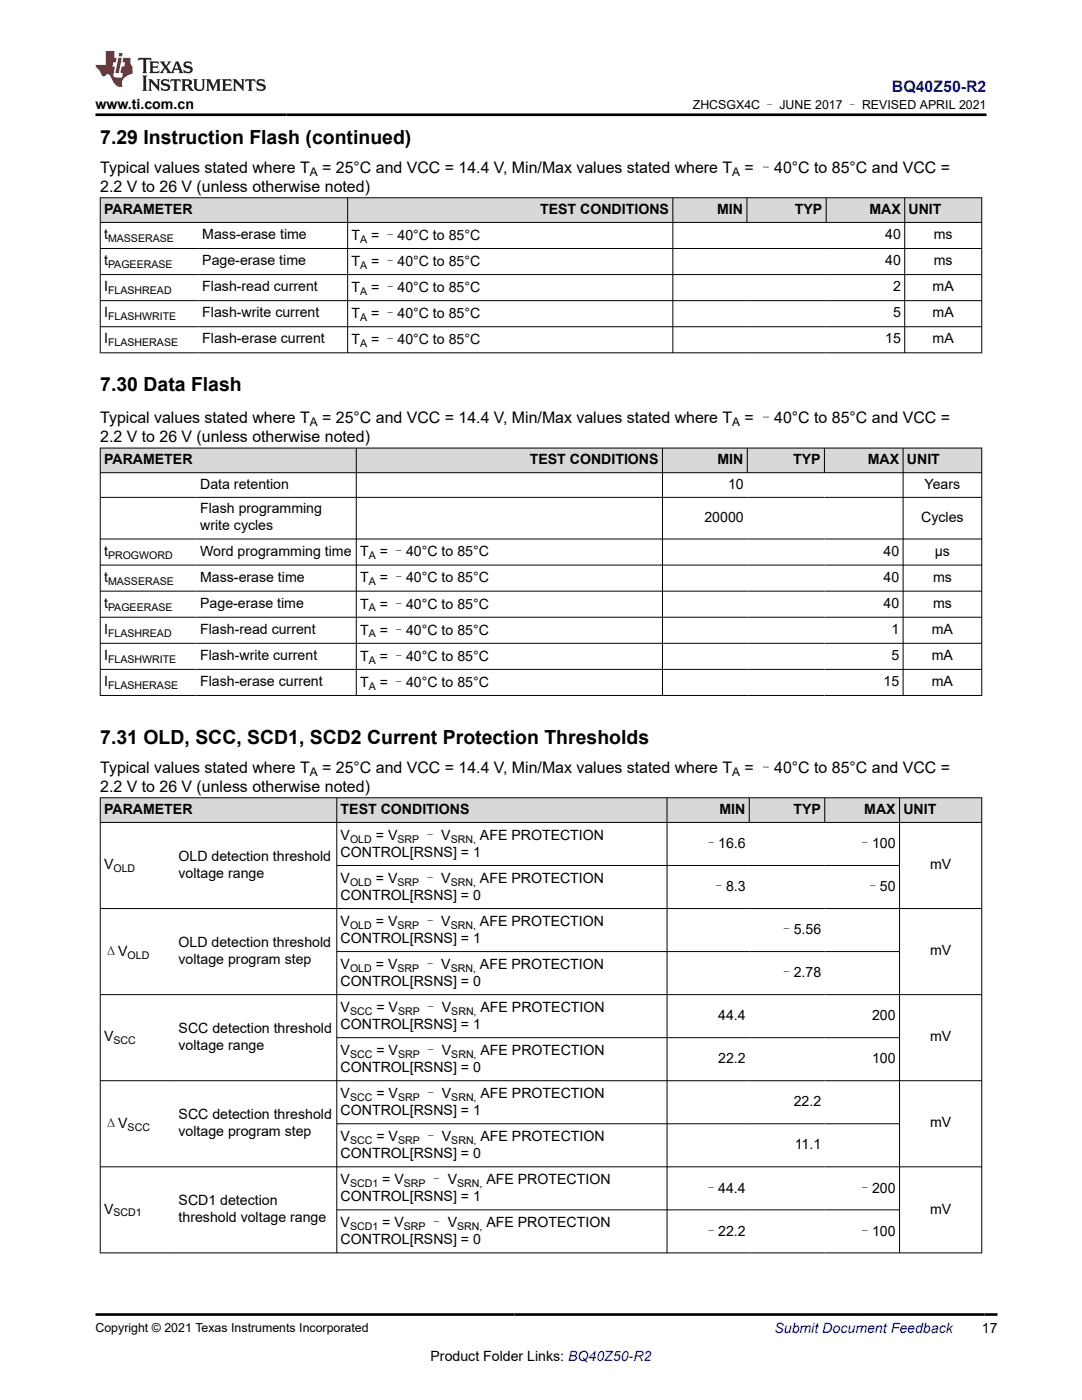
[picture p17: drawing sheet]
<svg xmlns="http://www.w3.org/2000/svg" width="216mm" height="279mm" viewBox="0 0 216 279" stroke-linecap="round" stroke-linejoin="round" font-family="sans-serif">
<defs><g id="words">
<g font-size="3.9">
<text x="20" y="28.7">7.29 Instruction Flash (continued)</text>
<text x="20" y="78">7.30 Data Flash</text>
<text x="20" y="148.5">7.31 OLD, SCC, SCD1, SCD2 Current Protection Thresholds</text>
</g>
<text font-size="3.2" fill="#00f" x="178" y="18.3">BQ40Z50-R2</text>
<g font-size="3.2">
<text x="20" y="34.5">Typical values stated where T</text>
<text x="64.3" y="34.5">= 25°C and VCC = 14.4 V, Min/Max values stated where T</text>
<text x="148.6" y="34.5">= –40°C to 85°C and VCC =</text>
<text x="20" y="38.3">2.2 V to 26 V (unless otherwise noted)</text>
<text x="20" y="84.5">Typical values stated where T</text>
<text x="20" y="88.3">2.2 V to 26 V (unless otherwise noted)</text>
<text x="64.3" y="84.5">= 25°C and VCC = 14.4 V, Min/Max values stated where T</text>
<text x="148.6" y="84.5">= –40°C to 85°C and VCC =</text>
<text x="20" y="154.3">Typical values stated where T</text>
<text x="64.3" y="154.3">= 25°C and VCC = 14.4 V, Min/Max values stated where T</text>
<text x="148.6" y="154.3">= –40°C to 85°C and VCC =</text>
<text x="20" y="158.1">2.2 V to 26 V (unless otherwise noted)</text>
</g>
<g font-size="2.8">
<text x="19" y="21.7">www.ti.com.cn</text>
<text x="20.8" y="47.7">t</text>
<text x="20.8" y="42.7">PARAMETER</text>
<text x="40.4" y="47.7">Mass-erase time</text>
<text x="70.1" y="47.9">T</text>
<text x="74.1" y="47.9">= –40°C to 85°C</text>
<text x="107.8" y="42.7">TEST CONDITIONS</text>
<text x="143.1" y="42.7">MIN</text>
<text x="158.6" y="42.7">TYP</text>
<text x="173.5" y="42.7">MAX</text>
<text x="176.6" y="47.7">40</text>
<text x="181.3" y="42.7">UNIT</text>
<text x="186.3" y="47.7">ms</text>
<text x="20.8" y="52.9">t</text>
<text x="40.4" y="52.9">Page-erase time</text>
<text x="70.1" y="53.1">T</text>
<text x="74.1" y="53.1">= –40°C to 85°C</text>
<text x="176.6" y="52.9">40</text>
<text x="186.3" y="52.9">ms</text>
<text x="20.8" y="58.1">I</text>
<text x="40.4" y="58.1">Flash-read current</text>
<text x="70.1" y="58.3">T</text>
<text x="74.1" y="58.3">= –40°C to 85°C</text>
<text x="178.2" y="58.1">2</text>
<text x="186.1" y="58.1">mA</text>
<text x="20.8" y="63.3">I</text>
<text x="40.4" y="63.3">Flash-write current</text>
<text x="70.1" y="63.5">T</text>
<text x="74.1" y="63.5">= –40°C to 85°C</text>
<text x="178.2" y="63.3">5</text>
<text x="186.1" y="63.3">mA</text>
<text x="20.8" y="68.5">I</text>
<text x="40.4" y="68.5">Flash-erase current</text>
<text x="70.1" y="68.7">T</text>
<text x="74.1" y="68.7">= –40°C to 85°C</text>
<text x="176.6" y="68.5">15</text>
<text x="186.1" y="68.5">mA</text>
<text x="20.8" y="92.6">PARAMETER</text>
<text x="105.7" y="92.6">TEST CONDITIONS</text>
<text x="143.2" y="92.6">MIN</text>
<text x="158.2" y="92.6">TYP</text>
<text x="173.2" y="92.6">MAX</text>
<text x="181" y="92.6">UNIT</text>
<text x="39.9" y="97.5">Data retention</text>
<text x="145.3" y="97.5">10</text>
<text x="184.5" y="97.5">Years</text>
<text x="39.9" y="102.5">Flash programming</text>
<text x="39.9" y="105.8">write cycles</text>
<text x="140.6" y="104.1">20000</text>
<text x="183.8" y="104.1">Cycles</text>
<text x="20.8" y="110.9">t</text>
<text x="39.9" y="110.9">Word programming time</text>
<text x="71.9" y="111">T</text>
<text x="75.8" y="111">= –40°C to 85°C</text>
<text x="176.3" y="110.9">40</text>
<text x="186.5" y="110.9">µs</text>
<text x="20.8" y="116.1">t</text>
<text x="39.9" y="116.1">Mass-erase time</text>
<text x="71.9" y="116.2">T</text>
<text x="75.8" y="116.2">= –40°C to 85°C</text>
<text x="176.3" y="116.1">40</text>
<text x="186.2" y="116.1">ms</text>
<text x="20.8" y="121.3">t</text>
<text x="39.9" y="121.3">Page-erase time</text>
<text x="71.9" y="121.5">T</text>
<text x="75.8" y="121.5">= –40°C to 85°C</text>
<text x="176.3" y="121.3">40</text>
<text x="186.2" y="121.3">ms</text>
<text x="20.8" y="126.5">I</text>
<text x="20.8" y="131.7">I</text>
<text x="39.9" y="126.5">Flash-read current</text>
<text x="39.9" y="131.7">Flash-write current</text>
<text x="71.9" y="126.7">T</text>
<text x="71.9" y="131.9">T</text>
<text x="75.8" y="126.7">= –40°C to 85°C</text>
<text x="75.8" y="131.9">= –40°C to 85°C</text>
<text x="177.9" y="126.5">1</text>
<text x="177.9" y="131.7">5</text>
<text x="185.9" y="126.5">mA</text>
<text x="185.9" y="131.7">mA</text>
<text x="20.8" y="136.9">I</text>
<text x="39.9" y="136.9">Flash-erase current</text>
<text x="71.9" y="137.1">T</text>
<text x="75.8" y="137.1">= –40°C to 85°C</text>
<text x="176.3" y="136.9">15</text>
<text x="185.9" y="136.9">mA</text>
<text x="20.8" y="162.4">PARAMETER</text>
<text x="68" y="162.4">TEST CONDITIONS</text>
<text x="68" y="167.6">V</text>
<text x="75" y="167.6">= V</text>
<text x="84.4" y="167.6">– V</text>
<text x="95.8" y="167.6">AFE PROTECTION</text>
<text x="143.6" y="162.4">MIN</text>
<text x="158.3" y="162.4">TYP</text>
<text x="172.5" y="162.4">MAX</text>
<text x="180.3" y="162.4">UNIT</text>
<text x="20.8" y="173.5">V</text>
<text x="35.6" y="171.8">OLD detection threshold</text>
<text x="68" y="171">CONTROL[RSNS] = 1</text>
<text x="140.5" y="169.3">–16.6</text>
<text x="171.2" y="169.3">–100</text>
<text x="185.6" y="173.5">mV</text>
<text x="35.6" y="175.2">voltage range</text>
<text x="68" y="176.2">V</text>
<text x="68" y="179.6">CONTROL[RSNS] = 0</text>
<text x="75" y="176.2">= V</text>
<text x="84.4" y="176.2">– V</text>
<text x="95.8" y="176.2">AFE PROTECTION</text>
<text x="142.1" y="177.9">–8.3</text>
<text x="172.8" y="177.9">–50</text>
<text x="68" y="184.8">V</text>
<text x="75" y="184.8">= V</text>
<text x="84.4" y="184.8">– V</text>
<text x="95.8" y="184.8">AFE PROTECTION</text>
<text x="20.8" y="190.8">ΔV</text>
<text x="35.6" y="188.9">OLD detection threshold</text>
<text x="68" y="188.2">CONTROL[RSNS] = 1</text>
<text x="155.5" y="186.5">–5.56</text>
<text x="185.6" y="190.6">mV</text>
<text x="35.6" y="192.3">voltage program step</text>
<text x="68" y="193.4">V</text>
<text x="68" y="196.8">CONTROL[RSNS] = 0</text>
<text x="75" y="193.4">= V</text>
<text x="84.4" y="193.4">– V</text>
<text x="95.8" y="193.4">AFE PROTECTION</text>
<text x="155.5" y="195.1">–2.78</text>
<text x="68" y="202">V</text>
<text x="75.1" y="202">= V</text>
<text x="84.6" y="202">– V</text>
<text x="95.9" y="202">AFE PROTECTION</text>
<text x="143.3" y="203.5">44.4</text>
<text x="174" y="203.5">200</text>
<text x="20.8" y="207.8">V</text>
<text x="35.6" y="206.1">SCC detection threshold</text>
<text x="35.6" y="209.5">voltage range</text>
<text x="68" y="205.4">CONTROL[RSNS] = 1</text>
<text x="185.6" y="207.8">mV</text>
<text x="68" y="210.6">V</text>
<text x="68" y="214">CONTROL[RSNS] = 0</text>
<text x="75.1" y="210.6">= V</text>
<text x="84.6" y="210.6">– V</text>
<text x="95.9" y="210.6">AFE PROTECTION</text>
<text x="143.3" y="212.1">22.2</text>
<text x="174" y="212.1">100</text>
<text x="68" y="219.2">V</text>
<text x="75.1" y="219.2">= V</text>
<text x="84.6" y="219.2">– V</text>
<text x="95.9" y="219.2">AFE PROTECTION</text>
<text x="158.4" y="220.7">22.2</text>
<text x="20.8" y="225.1">ΔV</text>
<text x="35.6" y="223.3">SCC detection threshold</text>
<text x="35.6" y="226.7">voltage program step</text>
<text x="68" y="222.5">CONTROL[RSNS] = 1</text>
<text x="68" y="227.7">V</text>
<text x="75.1" y="227.7">= V</text>
<text x="84.6" y="227.7">– V</text>
<text x="95.9" y="227.7">AFE PROTECTION</text>
<text x="185.6" y="225">mV</text>
<text x="68" y="231.1">CONTROL[RSNS] = 0</text>
<text x="158.6" y="229.3">11.1</text>
<text x="68" y="236.3">V</text>
<text x="68" y="239.7">CONTROL[RSNS] = 1</text>
<text x="76.3" y="236.3">= V</text>
<text x="85.7" y="236.3">– V</text>
<text x="97.1" y="236.3">AFE PROTECTION</text>
<text x="140.5" y="238">–44.4</text>
<text x="171.2" y="238">–200</text>
<text x="20.8" y="242.2">V</text>
<text x="35.6" y="240.5">SCD1 detection</text>
<text x="35.6" y="243.9">threshold voltage range</text>
<text x="68" y="244.9">V</text>
<text x="76.3" y="244.9">= V</text>
<text x="85.7" y="244.9">– V</text>
<text x="97.1" y="244.9">AFE PROTECTION</text>
<text x="185.6" y="242.2">mV</text>
<text x="68" y="248.3">CONTROL[RSNS] = 0</text>
<text x="140.5" y="246.6">–22.2</text>
<text x="171.2" y="246.6">–100</text>
<text x="195.9" y="266.1">17</text>
<text x="85.9" y="271.7">Product Folder Links: BQ40Z50-R2</text>
</g>
<text font-size="2.8" fill="#00f" x="154.5" y="266.1">Submit Document Feedback</text>
<g font-size="2.5">
<text x="138.2" y="21.8">ZHCSGX4C – JUNE 2017 – REVISED APRIL 2021</text>
<text x="19" y="265.8">Copyright © 2021 Texas Instruments Incorporated</text>
</g>
<g font-size="2.4">
<text x="61.8" y="35.1">A</text>
<text x="146.1" y="35.1">A</text>
<text x="61.8" y="85.1">A</text>
<text x="146.1" y="85.1">A</text>
<text x="61.8" y="154.9">A</text>
<text x="146.1" y="154.9">A</text>
</g>
<g font-size="2.1">
<text x="21.6" y="48.3">MASSERASE</text>
<text x="21.6" y="53.5">PAGEERASE</text>
<text x="71.9" y="48.4">A</text>
<text x="71.9" y="53.6">A</text>
<text x="21.6" y="58.7">FLASHREAD</text>
<text x="71.9" y="58.8">A</text>
<text x="21.6" y="63.9">FLASHWRITE</text>
<text x="71.9" y="64">A</text>
<text x="21.6" y="69.1">FLASHERASE</text>
<text x="71.9" y="69.2">A</text>
<text x="21.6" y="111.5">PROGWORD</text>
<text x="73.6" y="111.6">A</text>
<text x="21.6" y="116.7">MASSERASE</text>
<text x="73.6" y="116.8">A</text>
<text x="21.6" y="121.9">PAGEERASE</text>
<text x="73.6" y="122">A</text>
<text x="21.6" y="127.1">FLASHREAD</text>
<text x="73.6" y="127.2">A</text>
<text x="21.6" y="132.3">FLASHWRITE</text>
<text x="21.6" y="137.5">FLASHERASE</text>
<text x="73.6" y="132.4">A</text>
<text x="73.6" y="137.6">A</text>
<text x="69.9" y="168.2">OLD</text>
<text x="79.3" y="168.2">SRP</text>
<text x="89.9" y="168.2">SRN,</text>
<text x="22.6" y="174">OLD</text>
<text x="69.9" y="176.8">OLD</text>
<text x="79.3" y="176.8">SRP</text>
<text x="89.9" y="176.8">SRN,</text>
<text x="69.9" y="185.4">OLD</text>
<text x="79.3" y="185.4">SRP</text>
<text x="89.9" y="185.4">SRN,</text>
<text x="25.5" y="191.3">OLD</text>
<text x="69.9" y="193.9">OLD</text>
<text x="79.3" y="193.9">SRP</text>
<text x="89.9" y="193.9">SRN,</text>
<text x="69.9" y="202.5">SCC</text>
<text x="79.4" y="202.5">SRP</text>
<text x="90" y="202.5">SRN,</text>
<text x="22.6" y="208.4">SCC</text>
<text x="69.9" y="211.1">SCC</text>
<text x="79.4" y="211.1">SRP</text>
<text x="90" y="211.1">SRN,</text>
<text x="69.9" y="219.7">SCC</text>
<text x="79.4" y="219.7">SRP</text>
<text x="90" y="219.7">SRN,</text>
<text x="25.5" y="225.7">SCC</text>
<text x="69.9" y="228.3">SCC</text>
<text x="79.4" y="228.3">SRP</text>
<text x="90" y="228.3">SRN,</text>
<text x="69.9" y="236.9">SCD1</text>
<text x="80.6" y="236.9">SRP</text>
<text x="91.2" y="236.9">SRN,</text>
<text x="22.6" y="242.8">SCD1</text>
<text x="69.9" y="245.5">SCD1</text>
<text x="80.6" y="245.5">SRP</text>
<text x="91.2" y="245.5">SRN,</text>
</g>
</g></defs>
<g fill="#d8d8d8">
<path d="M20 39.5h175.9v4.9h-175.9z" fill-rule="evenodd"/>
<path d="M20.1 39.5h49.2v4.8h-49.2z" fill-rule="evenodd"/>
<path d="M69.4 39.5h64.8v4.8h-64.8z" fill-rule="evenodd"/>
<path d="M134.3 39.5h14.7v4.8h-14.7z" fill-rule="evenodd"/>
<path d="M149.1 39.5h15.7v4.8h-15.7z" fill-rule="evenodd"/>
<path d="M164.9 39.5h15.6v4.8h-15.6z" fill-rule="evenodd"/>
<path d="M180.6 39.5h15.2v4.8h-15.2z" fill-rule="evenodd"/>
</g>
<g fill="none" stroke="#000" stroke-width=".2">
<path d="M19.9 39.5h176.1M20 39.4v31.1M69.4 39.4v31.1M134.3 39.4v31.1M149 39.4v5.1M164.9 39.4v5.1M180.5 39.4v31.1M195.9 39.4v31.1M19.9 44.4h176.1M19.9 49.6h176.1M19.9 54.8h176.1M19.9 60h176.1"/>
<path d="M19.9 65.2h176.1M19.9 70.4h176.1"/>
</g>
<g fill="#d8d8d8">
<path d="M20 89.4h175.9v4.9h-175.9z" fill-rule="evenodd"/>
<path d="M20.1 89.5h50.9v4.8h-50.9z" fill-rule="evenodd"/>
<path d="M71.2 89.5h60.9v4.8h-60.9z" fill-rule="evenodd"/>
<path d="M132.3 89.5h16.8v4.8h-16.8z" fill-rule="evenodd"/>
<path d="M149.2 89.5h15.2v4.8h-15.2z" fill-rule="evenodd"/>
<path d="M164.6 89.5h15.5v4.8h-15.5z" fill-rule="evenodd"/>
<path d="M180.3 89.5h15.5v4.8h-15.5z" fill-rule="evenodd"/>
</g>
<g fill="none" stroke="#000" stroke-width=".2">
<path d="M19.9 89.4h176.1M19.9 94.3h176.1M19.9 99.3h176.1M20 89.4v49.5M71.1 89.4v49.5M132.2 89.4v49.5M149.1 89.4v5M164.5 89.4v5M180.2 89.4v49.5M195.9 89.4v49.5M19.9 107.6h176.1M19.9 112.8h176.1"/>
<path d="M19.9 118h176.1M19.9 123.2h176.1M19.9 128.4h176.1M19.9 133.6h176.1M19.9 138.8h176.1"/>
</g>
<g fill="#d8d8d8">
<path d="M20 159.2h175.9v4.9h-175.9z" fill-rule="evenodd"/>
<path d="M20.1 159.3h47v4.8h-47z" fill-rule="evenodd"/>
<path d="M67.3 159.3h65.7v4.8h-65.7z" fill-rule="evenodd"/>
<path d="M133.2 159.3h16.2v4.8h-16.2z" fill-rule="evenodd"/>
<path d="M149.6 159.3h14.9v4.8h-14.9z" fill-rule="evenodd"/>
<path d="M164.6 159.3h14.8v4.8h-14.8z" fill-rule="evenodd"/>
<path d="M179.6 159.3h16.2v4.8h-16.2z" fill-rule="evenodd"/>
</g>
<g fill="none" stroke="#000" stroke-width=".2">
<path d="M19.9 159.2h176.1M20 159.2v90.9M67.2 159.2v90.9M133.1 159.2v90.9M149.5 159.2v5M164.6 159.2v5M179.5 159.2v90.9M195.9 159.2v90.9M19.9 164.1h176.1M67.2 172.7h112.4M19.9 181.3h176.1M19.9 198.5h176.1"/>
<path d="M67.2 189.9h112.4M19.9 215.7h176.1M67.2 207.1h112.4M19.9 232.9h176.1M67.2 224.3h112.4M19.9 250h47.3M67.2 250h112.3M67.2 241.5h112.4M179.5 250h16.5"/>
</g>
<path d="M27.7 11.6l-.2 .5 .5-.2h.6v.1v2.2l-.2 .4h1l-.2-.4v-2.2v-.1h.5l.5 .2-.1-.5zM29.8 12.3l.2 .4v1.5l-.2 .4h1.9l.1-.6a1.08 1.08 0 0 1-1.3 .2v-.7h.6l.4 .2v-.7l-.4 .2h-.6v-.5l.2-.2a1 1 0 0 1 1 .3l-.1-.5zM31.8 12.3l1 1.1-1 1.2h.9l-.2-.2 .4-.8 .5 .8-.2 .2h1.6l-.2-.2 .1-.5h1l.1 .5-.1 .2h.9l-.2-.3-.8-2h-.5l-1 2.2-.8-1.1 .9-1.1h-.8l.2 .2-.5 .6-.3-.6 .1-.2zM35.2 12.7l.4 1h-.8zM36.8 12.4a.65 .65 0 0 0-.2 .7 .65 .65 0 0 0 .6 .5l.7 .1 .1 .3a.79 .79 0 0 1-.7 .4 .79 .79 0 0 1-.7-.5l.1 .7 .2-.1a.93 .93 0 0 0 1.1 .1 .93 .93 0 0 0 .4-1 1.46 1.46 0 0 0-1.2-.6l-.1-.3a1.09 1.09 0 0 1 1.2 .2l-.2-.6-.1 .1-.6-.2zM28.4 15.1l.2 .4v2.2l-.2 .4h1l-.2-.4v-2.2l.2-.4zM29.6 15.8l.2 .4v1.5l-.2 .4h.8l-.3-.4v-1.3l1.7 1.8v-2l.2-.4h-.8l.2 .2 .1 1.1-1.2-1.3zM32.3 15.9a.65 .65 0 0 0-.2 .8 .65 .65 0 0 0 .7 .4l.6 .2 .1 .2a.79 .79 0 0 1-.7 .4 .79 .79 0 0 1-.7-.5l.1 .7 .2-.1a.93 .93 0 0 0 1.1 .1 .93 .93 0 0 0 .4-.9 1.46 1.46 0 0 0-1.2-.6l-.1-.4a1.09 1.09 0 0 1 1.2 .2l-.2-.6-.1 .1-.6-.1zM34.1 15.8l-.1 .6a.63 .63 0 0 1 .7-.3l.1 1.6-.3 .4h1l-.2-.4v-1.6a.66 .66 0 0 1 .8 .3l-.1-.6zM36.2 15.8l.2 .4v1.5l-.2 .4h.9l-.2-.2v-.7h.5l.1 .2a.79 .79 0 0 0 1.2 .6l-1-.9a.61 .61 0 0 0 .6-.6 .61 .61 0 0 0-.5-.7zM36.9 16.1h.2a.47 .47 0 0 1 .5 .1 .47 .47 0 0 1 .1 .5l-.2 .1-.6 .1zM38.5 15.8l.2 .2a2.27 2.27 0 0 0 .4 2 1.04 1.04 0 0 0 1.7-.7v-1.3l.2-.2h-.8l.2 .4v1.1a.6 .6 0 0 1-.6 .6 .6 .6 0 0 1-.6-.6v-1.1l.3-.4zM41.1 15.8l.2 .4v1.5l-.2 .4h.7l-.2-.4v-1.4l.9 1.9 .8-1.9v1.4l-.2 .4h1l-.3-.4v-1.5l.3-.4h-.8l-.7 1.5-.7-1.5zM44.3 15.8l.2 .4v1.5l-.2 .4h1.9l.1-.6a1.09 1.09 0 0 1-1.3 .2v-.7h.6l.4 .2v-.6l-.4 .2h-.6v-.6l.2-.1a1.01 1.01 0 0 1 1 .3l-.1-.6zM46.4 15.8l.3 .4v1.5l-.3 .4h.8l-.2-.4v-1.3l1.6 1.8v-2l.2-.4h-.7l.2 .2v1.1l-1.2-1.3zM49 15.8l-.1 .6a.63 .63 0 0 1 .8-.3v1.6l-.3 .4h1l-.2-.4v-1.6a.66 .66 0 0 1 .8 .3l-.1-.6zM51.4 15.9a.65 .65 0 0 0-.2 .8 .65 .65 0 0 0 .6 .4l.6 .2 .2 .2a.79 .79 0 0 1-.8 .4 .79 .79 0 0 1-.6-.5l.1 .7 .2-.1a.93 .93 0 0 0 1 .1 .93 .93 0 0 0 .5-.9 1.46 1.46 0 0 0-1.3-.6l-.1-.4a1.09 1.09 0 0 1 1.3 .2l-.2-.6-.2 .1-.5-.1z" fill="#231f20"/>
<path d="M21.1 10.2v2.8h-2.1l.1 .3 .9 1a.95 .95 0 0 0 .9 .9 .59 .59 0 0 1 .6-.4 .59 .59 0 0 1 .5 .4l.4 .7a1.59 1.59 0 0 0 2.1 1.4 1.61 1.61 0 0 1 1-2.3l1-.3-.1-1.5a1.59 1.59 0 0 1-.4-1.7h-1.4l-.2 .9h.5l-.1 .9h-.5l-.2 1v.2l.4 .1-.2 .9h-.6a.73 .73 0 0 1-1.1-.7l.3-1.5h-.5l.2-.9h.5l.2-.9h-.5v-1.3zM23.6 11.5l-.6 3.1h.7l.6-3.1zM23.8 10.6l-.1 .6h.7l.1-.6z" fill="#ed1c24"/>
<path d="M19 22.9h177.8M19.1 262.3h179.9" fill="none" stroke="#000" stroke-width=".53"/>
<use href="#words"/>
</svg>
